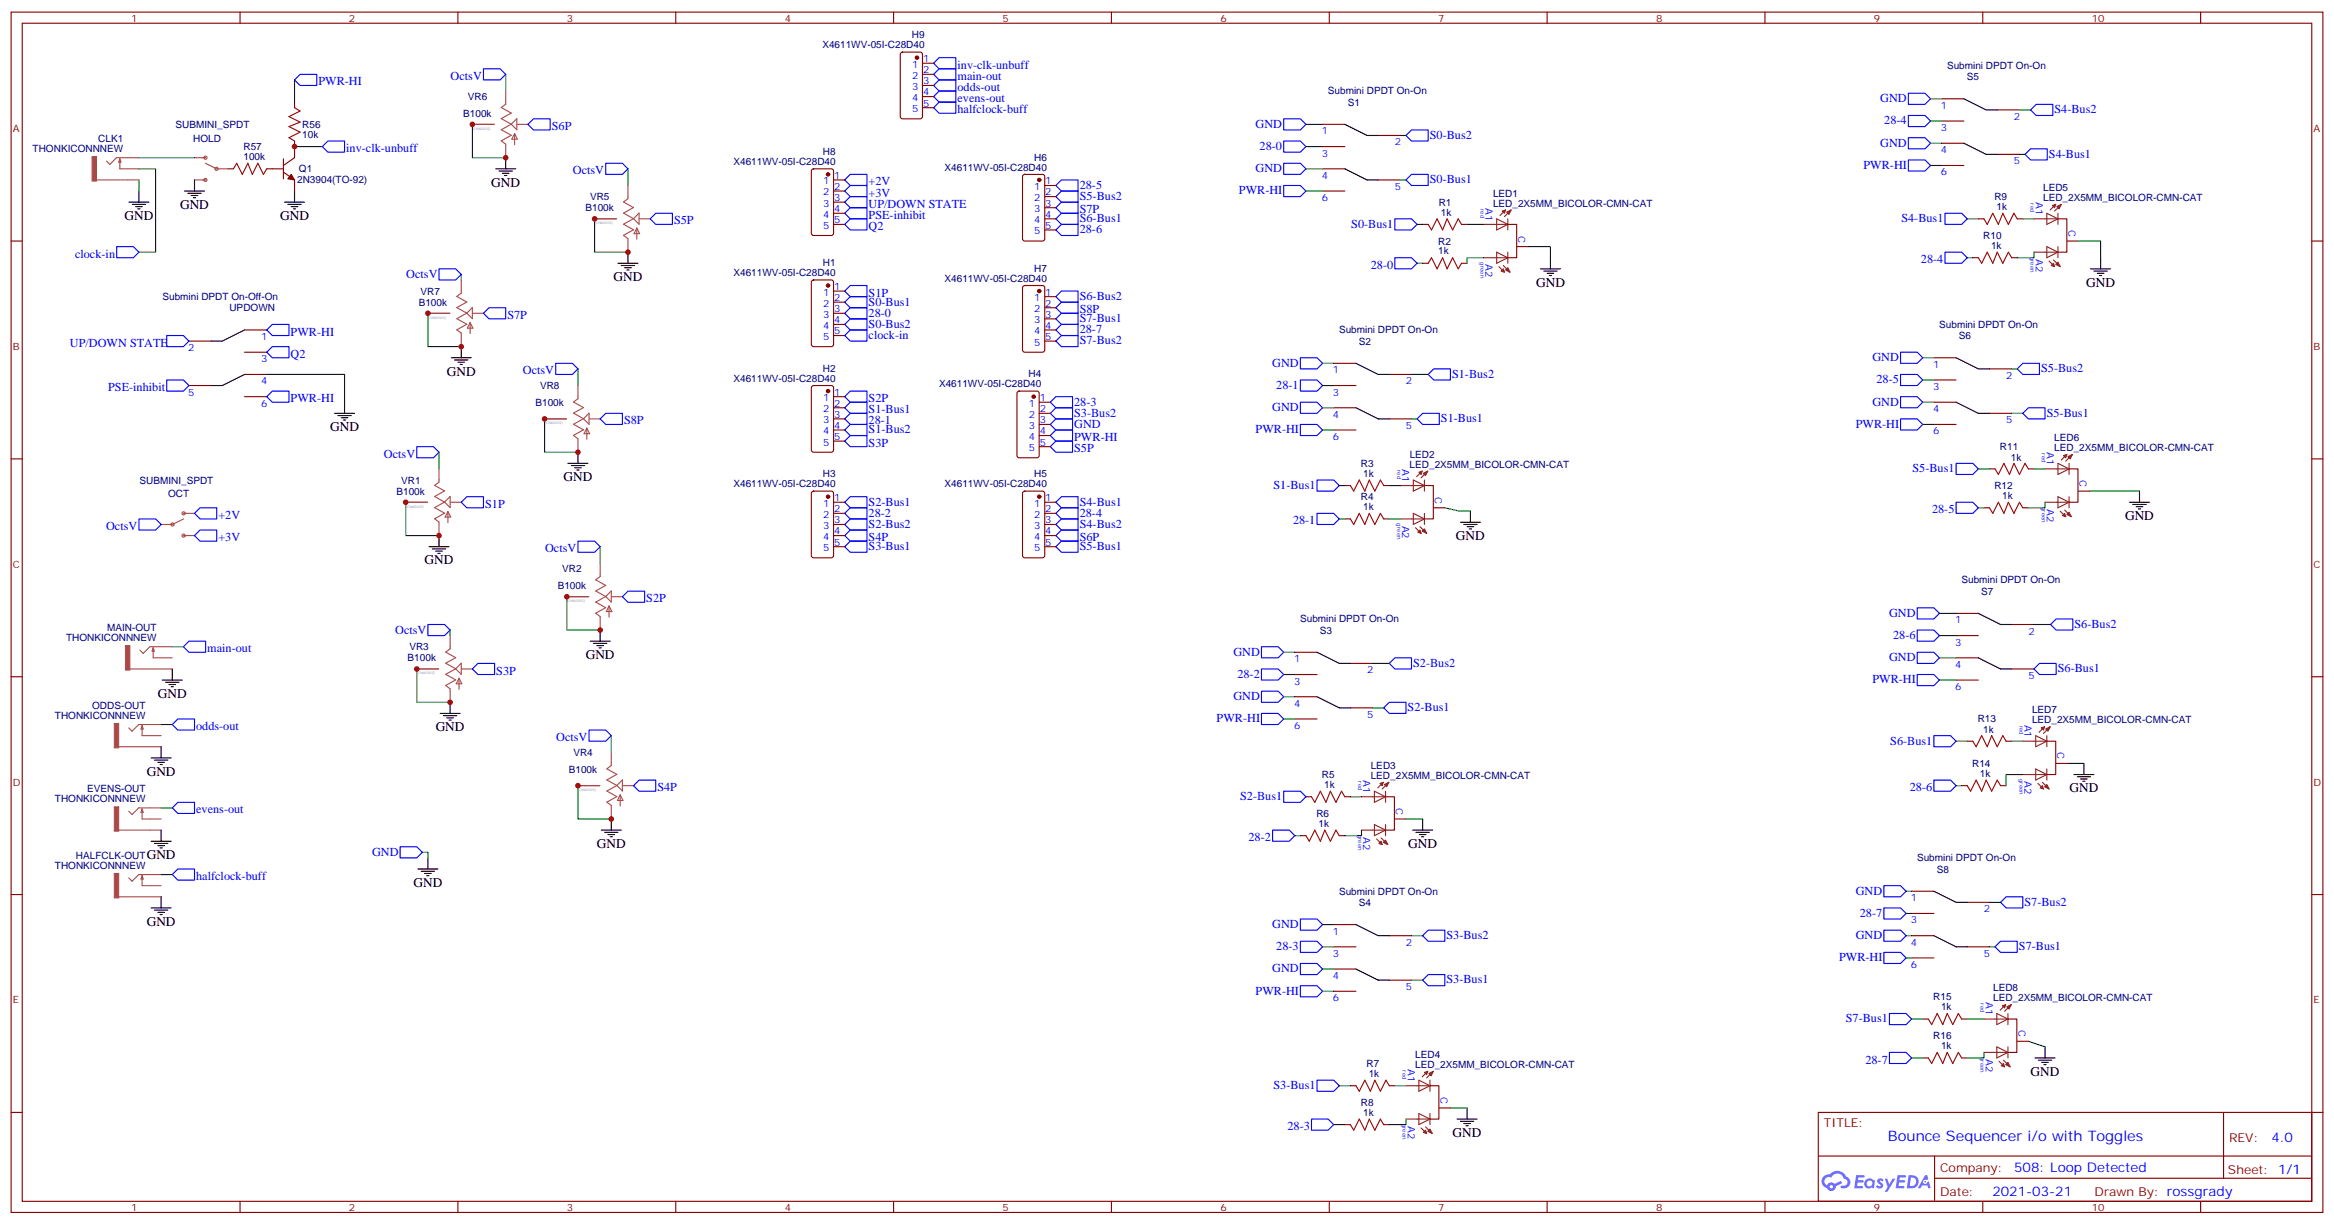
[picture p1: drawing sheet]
<svg xmlns="http://www.w3.org/2000/svg" width="741mm" height="389mm" viewBox="0 0 741 389" stroke-linecap="round" stroke-linejoin="round" font-family="sans-serif">
<defs><g id="words">
<text font-size="4.6" fill="#00f" x="599.2" y="362.1">Bounce Sequencer i/o with Toggles</text>
<g font-size="4.2">
<text x="155.9" y="59.2">GND</text>
<text x="39.5" y="69.8">GND</text>
<text x="57.1" y="66.3">GND</text>
<text x="88.9" y="69.8">GND</text>
<text x="194.7" y="89.2">GND</text>
<text x="487.6" y="91">GND</text>
<text x="662.2" y="91">GND</text>
<text x="141.8" y="119.2">GND</text>
<text x="104.8" y="136.8">GND</text>
<text x="178.9" y="152.7">GND</text>
<text x="674.5" y="165.1">GND</text>
<text x="462.1" y="171.4">GND</text>
<text x="134.8" y="179.2">GND</text>
<text x="185.9" y="209.2">GND</text>
<text x="50.1" y="221.5">GND</text>
<text x="138.3" y="232.1">GND</text>
<text x="46.6" y="246.2">GND</text>
<text x="656.9" y="251.5">GND</text>
<text x="189.4" y="269.1">GND</text>
<text x="447" y="269.1">GND</text>
<text x="46.6" y="272.7">GND</text>
<text x="131.2" y="281.5">GND</text>
<text x="46.6" y="293.8">GND</text>
<text x="644.5" y="341.5">GND</text>
<text x="461.1" y="360.9">GND</text>
</g>
<g font-size="4.2" fill="#00f">
<text x="720.9" y="362.4">4.0</text>
<text x="639.3" y="371.9">508: Loop Detected</text>
<text x="632.4" y="379.7">2021-03-21</text>
</g>
<g font-size="3.9" fill="#00f">
<text x="303.9" y="21.8">inv-clk-unbuff</text>
<text x="101.1" y="27.1">PWR-HI</text>
<text x="143" y="25.4">OctsV</text>
<text x="303.9" y="25.4">main-out</text>
<text x="303.9" y="28.9">odds-out</text>
<text x="303.9" y="32.4">evens-out</text>
<text x="303.9" y="35.9">halfclock-buff</text>
<text x="596.8" y="32.4">GND</text>
<text x="652.1" y="35.9">S4-Bus2</text>
<text x="175.2" y="41.2">S6P</text>
<text x="398.5" y="40.5">GND</text>
<text x="598.1" y="39.5">28-4</text>
<text x="399.8" y="47.6">28-0</text>
<text x="453.8" y="44.1">S0-Bus2</text>
<text x="596.8" y="46.5">GND</text>
<text x="109.9" y="48.3">inv-clk-unbuff</text>
<text x="591.5" y="53.6">PWR-HI</text>
<text x="650.3" y="50.1">S4-Bus1</text>
<text x="181.8" y="55.4">OctsV</text>
<text x="275.7" y="58.9">+2V</text>
<text x="342.7" y="59.9">28-5</text>
<text x="398.5" y="54.6">GND</text>
<text x="453.8" y="58.2">S0-Bus1</text>
<text x="275.7" y="65.9">UP/DOWN STATE</text>
<text x="275.7" y="62.4">+3V</text>
<text x="342.7" y="63.5">S5-Bus2</text>
<text x="393.2" y="61.7">PWR-HI</text>
<text x="214" y="71.2">S5P</text>
<text x="275.7" y="69.5">PSE-inhibit</text>
<text x="342.7" y="67.7">S7P</text>
<text x="342.7" y="70.5">S6-Bus1</text>
<text x="603.5" y="70.5">S4-Bus1</text>
<text x="275.7" y="73">Q2</text>
<text x="342.7" y="74">28-6</text>
<text x="428.9" y="72.3">S0-Bus1</text>
<text x="23.8" y="81.8">clock-in</text>
<text x="609.7" y="83.6">28-4</text>
<text x="129" y="88.4">OctsV</text>
<text x="435.1" y="85.3">28-0</text>
<text x="275.7" y="94.2">S1P</text>
<text x="342.7" y="95.2">S6-Bus2</text>
<text x="161" y="101.2">S7P</text>
<text x="275.7" y="100.5">28-0</text>
<text x="275.7" y="97">S0-Bus1</text>
<text x="342.7" y="99.4">S8P</text>
<text x="92.3" y="106.5">PWR-HI</text>
<text x="275.7" y="104">S0-Bus2</text>
<text x="275.7" y="107.6">clock-in</text>
<text x="342.7" y="102.3">S7-Bus1</text>
<text x="342.7" y="105.8">28-7</text>
<text x="22.2" y="110">UP/DOWN STATE</text>
<text x="92.3" y="113.6">Q2</text>
<text x="342.7" y="109.3">S7-Bus2</text>
<text x="166" y="118.9">OctsV</text>
<text x="403.8" y="116.4">GND</text>
<text x="460.9" y="119.9">S1-Bus2</text>
<text x="594.3" y="114.6">GND</text>
<text x="647.9" y="118.1">S5-Bus2</text>
<text x="34.3" y="124.1">PSE-inhibit</text>
<text x="405.1" y="123.4">28-1</text>
<text x="595.6" y="121.7">28-5</text>
<text x="92.3" y="127.7">PWR-HI</text>
<text x="275.7" y="127.7">S2P</text>
<text x="275.7" y="131.2">S1-Bus1</text>
<text x="341" y="128.7">28-3</text>
<text x="403.8" y="130.5">GND</text>
<text x="594.3" y="128.7">GND</text>
<text x="198.1" y="134.7">S8P</text>
<text x="275.7" y="134.7">28-1</text>
<text x="275.7" y="137.5">S1-Bus2</text>
<text x="341" y="132.3">S3-Bus2</text>
<text x="341" y="135.8">GND</text>
<text x="398.5" y="137.5">PWR-HI</text>
<text x="457.4" y="134">S1-Bus1</text>
<text x="589" y="135.8">PWR-HI</text>
<text x="649.6" y="132.3">S5-Bus1</text>
<text x="275.7" y="141.8">S3P</text>
<text x="341" y="143.5">S5P</text>
<text x="341" y="140">PWR-HI</text>
<text x="121.9" y="145.3">OctsV</text>
<text x="607" y="149.9">S5-Bus1</text>
<text x="404.2" y="155.2">S1-Bus1</text>
<text x="154" y="161.2">S1P</text>
<text x="275.7" y="160.5">S2-Bus1</text>
<text x="342.7" y="160.5">S4-Bus1</text>
<text x="69.3" y="164.7">+2V</text>
<text x="275.7" y="167.5">S2-Bus2</text>
<text x="275.7" y="164">28-2</text>
<text x="342.7" y="164">28-4</text>
<text x="342.7" y="167.5">S4-Bus2</text>
<text x="410.4" y="166.5">28-1</text>
<text x="613.3" y="162.9">28-5</text>
<text x="33.7" y="168.2">OctsV</text>
<text x="69.3" y="171.8">+3V</text>
<text x="275.7" y="171.8">S4P</text>
<text x="342.7" y="171.8">S6P</text>
<text x="173" y="175.3">OctsV</text>
<text x="275.7" y="174.6">S3-Bus1</text>
<text x="342.7" y="174.6">S5-Bus1</text>
<text x="205.1" y="191.2">S2P</text>
<text x="599.6" y="195.8">GND</text>
<text x="125.4" y="201.2">OctsV</text>
<text x="600.9" y="202.8">28-6</text>
<text x="658.5" y="199.3">S6-Bus2</text>
<text x="65.8" y="207">main-out</text>
<text x="391.5" y="208.1">GND</text>
<text x="599.6" y="209.9">GND</text>
<text x="157.5" y="214.1">S3P</text>
<text x="392.8" y="215.2">28-2</text>
<text x="448.6" y="211.6">S2-Bus2</text>
<text x="653.2" y="213.4">S6-Bus1</text>
<text x="594.3" y="216.9">PWR-HI</text>
<text x="391.5" y="222.2">GND</text>
<text x="446.8" y="225.7">S2-Bus1</text>
<text x="62.3" y="231.7">odds-out</text>
<text x="386.2" y="229.3">PWR-HI</text>
<text x="176.5" y="235.3">OctsV</text>
<text x="600" y="236.3">S6-Bus1</text>
<text x="208.7" y="251.1">S4P</text>
<text x="606.2" y="251.1">28-6</text>
<text x="393.6" y="254">S2-Bus1</text>
<text x="62.3" y="258.2">evens-out</text>
<text x="396.3" y="267">28-2</text>
<text x="118.1" y="271.6">GND</text>
<text x="62.3" y="279.4">halfclock-buff</text>
<text x="589" y="284">GND</text>
<text x="642.6" y="287.5">S7-Bus2</text>
<text x="590.3" y="291">28-7</text>
<text x="403.8" y="294.5">GND</text>
<text x="459.1" y="298.1">S3-Bus2</text>
<text x="589" y="298.1">GND</text>
<text x="405.1" y="301.6">28-3</text>
<text x="583.7" y="305.1">PWR-HI</text>
<text x="640.8" y="301.6">S7-Bus1</text>
<text x="403.8" y="308.6">GND</text>
<text x="398.5" y="315.7">PWR-HI</text>
<text x="459.1" y="312.2">S3-Bus1</text>
<text x="585.9" y="324.5">S7-Bus1</text>
<text x="592.1" y="337.6">28-7</text>
<text x="404.2" y="345.7">S3-Bus1</text>
<text x="408.6" y="358.7">28-3</text>
</g>
<g font-size="3.9" fill="#800">
<text x="578.9" y="357.7">TITLE:</text>
<text x="707.5" y="362.4">REV:</text>
<text x="615.8" y="371.9">Company:</text>
<text x="707.2" y="372.5">Sheet: 1/1</text>
<text x="615.8" y="379.6">Date:</text>
<text x="664.9" y="379.6">Drawn By: rossgrady</text>
</g>
<g font-size="3.2" fill="#800">
<text x="41.6" y="6.8">1</text>
<text x="110.8" y="6.8">2</text>
<text x="179.9" y="6.8">3</text>
<text x="249.1" y="6.8">4</text>
<text x="318.2" y="6.8">5</text>
<text x="387.3" y="6.8">6</text>
<text x="456.5" y="6.8">7</text>
<text x="525.6" y="6.8">8</text>
<text x="594.8" y="6.8">9</text>
<text x="663.9" y="6.8">10</text>
<text x="4.1" y="41.9">A</text>
<text x="734.3" y="41.9">A</text>
<text x="4.1" y="111.1">B</text>
<text x="734.3" y="111.1">B</text>
<text x="4.1" y="180.2">C</text>
<text x="734.3" y="180.2">C</text>
<text x="4.1" y="249.4">D</text>
<text x="734.3" y="249.4">D</text>
<text x="4.1" y="318.5">E</text>
<text x="734.3" y="318.5">E</text>
<text x="41.6" y="384.3">1</text>
<text x="110.8" y="384.3">2</text>
<text x="179.9" y="384.3">3</text>
<text x="249.1" y="384.3">4</text>
<text x="318.2" y="384.3">5</text>
<text x="387.3" y="384.3">6</text>
<text x="456.5" y="384.3">7</text>
<text x="525.6" y="384.3">8</text>
<text x="594.8" y="384.3">9</text>
<text x="663.9" y="384.3">10</text>
</g>
<g font-size="3.2" fill="#000080">
<text x="261" y="15.3">X4611WV-05I-C28D40</text>
<text x="289.4" y="12.1">H9</text>
<text x="618" y="21.9">Submini DPDT On-On</text>
<text x="421.5" y="30">Submini DPDT On-On</text>
<text x="624.3" y="25.5">S5</text>
<text x="148.5" y="31.7">VR6</text>
<text x="427.8" y="33.6">S1</text>
<text x="55.7" y="40.6">SUBMINI_SPDT</text>
<text x="96" y="40.7">R56</text>
<text x="147" y="37.1">B100k</text>
<text x="31.2" y="45.2">CLK1</text>
<text x="61.3" y="44.9">HOLD</text>
<text x="77.3" y="47.7">R57</text>
<text x="96" y="43.8">10k</text>
<text x="10.4" y="48.3">THONKICONNNEW</text>
<text x="77.3" y="50.8">100k</text>
<text x="232.8" y="52.4">X4611WV-05I-C28D40</text>
<text x="261.2" y="49.2">H8</text>
<text x="328.2" y="51">H6</text>
<text x="94.3" y="58.2">2N3904(TO-92)</text>
<text x="94.9" y="54.7">Q1</text>
<text x="299.8" y="54.1">X4611WV-05I-C28D40</text>
<text x="187.3" y="63.6">VR5</text>
<text x="456.7" y="65.3">R1</text>
<text x="473.9" y="65.6">LED_2X5MM_BICOLOR-CMN-CAT</text>
<text x="473.9" y="62.4">LED1</text>
<text x="633" y="63.5">R9</text>
<text x="648.5" y="63.8">LED_2X5MM_BICOLOR-CMN-CAT</text>
<text x="648.5" y="60.6">LED5</text>
<text x="185.8" y="67.1">B100k</text>
<text x="457.4" y="68.4">1k</text>
<text x="633.8" y="66.6">1k</text>
<text x="456.5" y="77.6">R2</text>
<text x="629.5" y="75.9">R10</text>
<text x="456.5" y="80.8">1k</text>
<text x="632" y="79">1k</text>
<text x="232.8" y="87.7">X4611WV-05I-C28D40</text>
<text x="261.2" y="84.5">H1</text>
<text x="299.8" y="89.4">X4611WV-05I-C28D40</text>
<text x="328.2" y="86.2">H7</text>
<text x="51.6" y="95.2">Submini DPDT On-Off-On</text>
<text x="133.5" y="93.5">VR7</text>
<text x="72.8" y="98.8">UPDOWN</text>
<text x="132.9" y="97.1">B100k</text>
<text x="425" y="105.8">Submini DPDT On-On</text>
<text x="615.5" y="104.1">Submini DPDT On-On</text>
<text x="621.8" y="107.7">S6</text>
<text x="431.3" y="109.4">S2</text>
<text x="261.2" y="118">H2</text>
<text x="326.5" y="119.7">H4</text>
<text x="171.4" y="123.6">VR8</text>
<text x="232.8" y="121.2">X4611WV-05I-C28D40</text>
<text x="298.1" y="122.9">X4611WV-05I-C28D40</text>
<text x="170" y="128.8">B100k</text>
<text x="634.8" y="142.9">R11</text>
<text x="652" y="143.2">LED_2X5MM_BICOLOR-CMN-CAT</text>
<text x="652.1" y="140">LED6</text>
<text x="432" y="148.2">R3</text>
<text x="447.4" y="148.5">LED_2X5MM_BICOLOR-CMN-CAT</text>
<text x="447.4" y="145.3">LED2</text>
<text x="638.3" y="146.5">1k</text>
<text x="44.3" y="153.5">SUBMINI_SPDT</text>
<text x="127.3" y="153.5">VR1</text>
<text x="232.8" y="154.7">X4611WV-05I-C28D40</text>
<text x="261.2" y="151.5">H3</text>
<text x="299.8" y="154.7">X4611WV-05I-C28D40</text>
<text x="328.2" y="151.5">H5</text>
<text x="432.7" y="151.3">1k</text>
<text x="633" y="155.2">R12</text>
<text x="53.3" y="157.8">OCT</text>
<text x="125.9" y="157">B100k</text>
<text x="432" y="158.8">R4</text>
<text x="432.7" y="161.9">1k</text>
<text x="635.5" y="158.4">1k</text>
<text x="178.5" y="181.6">VR2</text>
<text x="622.6" y="185.2">Submini DPDT On-On</text>
<text x="177" y="187">B100k</text>
<text x="628.8" y="188.8">S7</text>
<text x="412.7" y="197.5">Submini DPDT On-On</text>
<text x="21" y="203.5">THONKICONNNEW</text>
<text x="34" y="200.4">MAIN-OUT</text>
<text x="418.9" y="201.1">S3</text>
<text x="129.4" y="210">B100k</text>
<text x="129.9" y="206.4">VR3</text>
<text x="29.2" y="225.1">ODDS-OUT</text>
<text x="645" y="226.4">LED7</text>
<text x="17.4" y="228.2">THONKICONNNEW</text>
<text x="627.8" y="229.3">R13</text>
<text x="629.5" y="232.8">1k</text>
<text x="645" y="229.6">LED_2X5MM_BICOLOR-CMN-CAT</text>
<text x="182" y="240">VR4</text>
<text x="180.5" y="245.2">B100k</text>
<text x="435.1" y="244.1">LED3</text>
<text x="626" y="243.4">R14</text>
<text x="27.6" y="251.5">EVENS-OUT</text>
<text x="419.6" y="247">R5</text>
<text x="420.3" y="250.1">1k</text>
<text x="435.1" y="247.3">LED_2X5MM_BICOLOR-CMN-CAT</text>
<text x="628.5" y="246.6">1k</text>
<text x="17.4" y="254.7">THONKICONNNEW</text>
<text x="417.9" y="259.3">R6</text>
<text x="418.6" y="262.4">1k</text>
<text x="17.4" y="275.8">THONKICONNNEW</text>
<text x="24.1" y="272.7">HALFCLK-OUT</text>
<text x="608.5" y="273.4">Submini DPDT On-On</text>
<text x="614.7" y="277">S8</text>
<text x="425" y="284">Submini DPDT On-On</text>
<text x="431.3" y="287.6">S4</text>
<text x="613.6" y="317.5">R15</text>
<text x="632.6" y="317.8">LED_2X5MM_BICOLOR-CMN-CAT</text>
<text x="632.7" y="314.6">LED8</text>
<text x="616.1" y="320.6">1k</text>
<text x="613.6" y="329.9">R16</text>
<text x="449.2" y="335.8">LED4</text>
<text x="616.1" y="333">1k</text>
<text x="433.7" y="338.7">R7</text>
<text x="434.4" y="341.8">1k</text>
<text x="449.2" y="339">LED_2X5MM_BICOLOR-CMN-CAT</text>
<text x="432" y="351">R8</text>
<text x="432.7" y="354.2">1k</text>
</g>
<g font-size="3.2" fill="#00f">
<text x="289.5" y="21.5">1</text>
<text x="293" y="19.7">1</text>
<text x="293" y="23.2">2</text>
<text x="289.5" y="25">2</text>
<text x="289.5" y="28.5">3</text>
<text x="293" y="26.8">3</text>
<text x="289.5" y="32.1">4</text>
<text x="289.5" y="35.6">5</text>
<text x="293" y="30.3">4</text>
<text x="293" y="33.8">5</text>
<text x="616.1" y="34.5">1</text>
<text x="616.1" y="41.6">3</text>
<text x="639.2" y="38.1">2</text>
<text x="419.6" y="42.7">1</text>
<text x="442.7" y="46.2">2</text>
<text x="419.6" y="49.7">3</text>
<text x="616.1" y="48.6">4</text>
<text x="639.2" y="52.2">5</text>
<text x="261.3" y="58.5">1</text>
<text x="264.8" y="56.8">1</text>
<text x="331.8" y="58.5">1</text>
<text x="419.6" y="56.8">4</text>
<text x="616.1" y="55.7">6</text>
<text x="261.3" y="62.1">2</text>
<text x="261.3" y="65.6">3</text>
<text x="264.8" y="60.3">2</text>
<text x="264.8" y="63.8">3</text>
<text x="328.3" y="60.3">1</text>
<text x="328.3" y="63.8">2</text>
<text x="331.8" y="62.1">2</text>
<text x="331.8" y="65.6">3</text>
<text x="419.6" y="63.8">6</text>
<text x="442.7" y="60.3">5</text>
<text x="471.5" y="65.9" transform="rotate(90 471.5 65.9)">A1</text>
<text x="646.2" y="64.2" transform="rotate(90 646.2 64.2)">A1</text>
<text x="261.3" y="69.1">4</text>
<text x="264.8" y="67.3">4</text>
<text x="264.8" y="70.9">5</text>
<text x="328.3" y="67.3">3</text>
<text x="328.3" y="70.9">4</text>
<text x="331.8" y="69.1">4</text>
<text x="261.3" y="72.6">5</text>
<text x="328.3" y="74.4">5</text>
<text x="331.8" y="72.6">5</text>
<text x="481.9" y="74.8" transform="rotate(90 481.9 74.8)">C</text>
<text x="656.5" y="73" transform="rotate(90 656.5 73)">C</text>
<text x="471.5" y="83.9" transform="rotate(90 471.5 83.9)">A2</text>
<text x="646.2" y="82.2" transform="rotate(90 646.2 82.2)">A2</text>
<text x="261.3" y="93.8">1</text>
<text x="264.8" y="92">1</text>
<text x="264.8" y="95.6">2</text>
<text x="328.3" y="95.6">1</text>
<text x="331.8" y="93.8">1</text>
<text x="261.3" y="97.3">2</text>
<text x="261.3" y="100.9">3</text>
<text x="264.8" y="99.1">3</text>
<text x="328.3" y="99.1">2</text>
<text x="331.8" y="97.3">2</text>
<text x="331.8" y="100.9">3</text>
<text x="82.9" y="107.9">1</text>
<text x="261.3" y="104.4">4</text>
<text x="261.3" y="107.9">5</text>
<text x="264.8" y="102.6">4</text>
<text x="264.8" y="106.2">5</text>
<text x="328.3" y="102.6">3</text>
<text x="328.3" y="106.2">4</text>
<text x="331.8" y="104.4">4</text>
<text x="331.8" y="107.9">5</text>
<text x="59.7" y="111.4">2</text>
<text x="328.3" y="109.7">5</text>
<text x="82.9" y="115">3</text>
<text x="423.1" y="118.5">1</text>
<text x="613.6" y="116.7">1</text>
<text x="59.7" y="125.6">5</text>
<text x="82.9" y="122">4</text>
<text x="264.8" y="125.6">1</text>
<text x="423.1" y="125.6">3</text>
<text x="446.3" y="122">2</text>
<text x="613.6" y="123.8">3</text>
<text x="636.8" y="120.3">2</text>
<text x="82.9" y="129.1">6</text>
<text x="261.3" y="127.3">1</text>
<text x="261.3" y="130.8">2</text>
<text x="264.8" y="129.1">2</text>
<text x="326.5" y="129.1">1</text>
<text x="330" y="127.3">1</text>
<text x="330" y="130.8">2</text>
<text x="613.6" y="130.8">4</text>
<text x="261.3" y="134.4">3</text>
<text x="261.3" y="137.9">4</text>
<text x="264.8" y="132.6">3</text>
<text x="264.8" y="136.1">4</text>
<text x="326.5" y="132.6">2</text>
<text x="326.5" y="136.1">3</text>
<text x="330" y="134.4">3</text>
<text x="330" y="137.9">4</text>
<text x="423.1" y="132.6">4</text>
<text x="446.3" y="136.1">5</text>
<text x="613.6" y="137.9">6</text>
<text x="636.8" y="134.4">5</text>
<text x="261.3" y="141.4">5</text>
<text x="264.8" y="139.7">5</text>
<text x="326.5" y="139.7">4</text>
<text x="326.5" y="143.2">5</text>
<text x="330" y="141.4">5</text>
<text x="423.1" y="139.7">6</text>
<text x="649.7" y="143.5" transform="rotate(90 649.7 143.5)">A1</text>
<text x="445.1" y="148.8" transform="rotate(90 445.1 148.8)">A1</text>
<text x="660" y="152.4" transform="rotate(90 660 152.4)">C</text>
<text x="261.3" y="160.8">1</text>
<text x="264.8" y="159.1">1</text>
<text x="328.3" y="160.8">1</text>
<text x="331.8" y="159.1">1</text>
<text x="455.4" y="157.7" transform="rotate(90 455.4 157.7)">C</text>
<text x="649.7" y="161.5" transform="rotate(90 649.7 161.5)">A2</text>
<text x="261.3" y="164.4">2</text>
<text x="261.3" y="167.9">3</text>
<text x="264.8" y="162.6">2</text>
<text x="264.8" y="166.1">3</text>
<text x="328.3" y="164.4">2</text>
<text x="328.3" y="167.9">3</text>
<text x="331.8" y="162.6">2</text>
<text x="331.8" y="166.1">3</text>
<text x="445.1" y="166.8" transform="rotate(90 445.1 166.8)">A2</text>
<text x="261.3" y="171.4">4</text>
<text x="264.8" y="169.7">4</text>
<text x="264.8" y="173.2">5</text>
<text x="328.3" y="171.4">4</text>
<text x="331.8" y="169.7">4</text>
<text x="331.8" y="173.2">5</text>
<text x="261.3" y="174.9">5</text>
<text x="328.3" y="174.9">5</text>
<text x="620.6" y="197.9">1</text>
<text x="643.8" y="201.4">2</text>
<text x="620.6" y="204.9">3</text>
<text x="410.7" y="210.2">1</text>
<text x="433.9" y="213.7">2</text>
<text x="620.6" y="212">4</text>
<text x="643.8" y="215.5">5</text>
<text x="410.7" y="217.3">3</text>
<text x="620.6" y="219">6</text>
<text x="410.7" y="224.3">4</text>
<text x="433.9" y="227.9">5</text>
<text x="410.7" y="231.4">6</text>
<text x="642.6" y="230" transform="rotate(90 642.6 230)">A1</text>
<text x="653" y="238.8" transform="rotate(90 653 238.8)">C</text>
<text x="432.7" y="247.6" transform="rotate(90 432.7 247.6)">A1</text>
<text x="642.6" y="248" transform="rotate(90 642.6 248)">A2</text>
<text x="443.1" y="256.4" transform="rotate(90 443.1 256.4)">C</text>
<text x="432.7" y="265.6" transform="rotate(90 432.7 265.6)">A2</text>
<text x="606.5" y="286.1">1</text>
<text x="606.5" y="293.1">3</text>
<text x="629.7" y="289.6">2</text>
<text x="423.1" y="296.7">1</text>
<text x="423.1" y="303.7">3</text>
<text x="446.3" y="300.2">2</text>
<text x="606.5" y="300.2">4</text>
<text x="629.7" y="303.7">5</text>
<text x="423.1" y="310.8">4</text>
<text x="606.5" y="307.2">6</text>
<text x="423.1" y="317.8">6</text>
<text x="446.3" y="314.3">5</text>
<text x="630.3" y="318.2" transform="rotate(90 630.3 318.2)">A1</text>
<text x="640.6" y="327" transform="rotate(90 640.6 327)">C</text>
<text x="446.8" y="339.3" transform="rotate(90 446.8 339.3)">A1</text>
<text x="630.3" y="336.2" transform="rotate(90 630.3 336.2)">A2</text>
<text x="457.2" y="348.2" transform="rotate(90 457.2 348.2)">C</text>
<text x="446.8" y="357.3" transform="rotate(90 446.8 357.3)">A2</text>
</g>
<g font-size="1.8" fill="#00f">
<text x="644.5" y="64.5" transform="rotate(90 644.5 64.5)">red</text>
<text x="469.9" y="66.3" transform="rotate(90 469.9 66.3)">red</text>
<text x="469.9" y="83.2" transform="rotate(90 469.9 83.2)">green</text>
<text x="644.5" y="81.5" transform="rotate(90 644.5 81.5)">green</text>
<text x="648.1" y="143.9" transform="rotate(90 648.1 143.9)">red</text>
<text x="443.4" y="149.2" transform="rotate(90 443.4 149.2)">red</text>
<text x="648.1" y="160.8" transform="rotate(90 648.1 160.8)">green</text>
<text x="443.4" y="166.1" transform="rotate(90 443.4 166.1)">green</text>
<text x="641" y="230.3" transform="rotate(90 641 230.3)">red</text>
<text x="431.1" y="248" transform="rotate(90 431.1 248)">red</text>
<text x="641" y="247.3" transform="rotate(90 641 247.3)">green</text>
<text x="431.1" y="264.9" transform="rotate(90 431.1 264.9)">green</text>
<text x="628.6" y="318.5" transform="rotate(90 628.6 318.5)">red</text>
<text x="628.6" y="335.5" transform="rotate(90 628.6 335.5)">green</text>
<text x="445.2" y="339.7" transform="rotate(90 445.2 339.7)">red</text>
<text x="445.2" y="356.6" transform="rotate(90 445.2 356.6)">green</text>
</g>
<g font-size="1.1" fill="#838383">
<text x="149.9" y="41.2">(CHASSIS)</text>
<text x="188.7" y="71.2">(CHASSIS)</text>
<text x="135.8" y="101.2">(CHASSIS)</text>
<text x="172.9" y="134.7">(CHASSIS)</text>
<text x="128.8" y="161.1">(CHASSIS)</text>
<text x="179.9" y="191.1">(CHASSIS)</text>
<text x="132.3" y="214">(CHASSIS)</text>
<text x="183.4" y="251.1">(CHASSIS)</text>
</g>
</g></defs>
<g fill="none" stroke="#870000" stroke-width=".35">
<path d="M3.5 3.8h733.8v381h-733.8zM7.1 7.4h726.7v373.9h-726.7zM76.2 3.8v3.6M145.3 3.8v3.6M214.5 3.8v3.6M283.6 3.8v3.6M352.8 3.8v3.6M421.9 3.8v3.6M491.1 3.8v3.6M560.2 3.8v3.6M629.4 3.8v3.6M698.5 3.8v3.6"/>
<path d="M3.5 76.5h3.6M733.8 76.5h3.5M3.5 145.7h3.6M733.8 145.7h3.5M3.5 214.8h3.6M733.8 214.8h3.5M3.5 284h3.6M733.8 284h3.5M3.5 353.1h3.6M577.1 353.1h156.7v28.2h-156.7zM705.8 353.1v20.9M733.8 353.1h3.5"/>
<path d="M577.2 366.9h156.4M614.1 374h119.5M614.1 366.9v14.2M76.2 381.3v3.5M145.3 381.3v3.5M214.5 381.3v3.5M283.6 381.3v3.5M352.8 381.3v3.5M421.9 381.3v3.5M491.1 381.3v3.5M560.2 381.3v3.5M629.4 381.3v3.5"/>
<path d="M698.5 381.3v3.5"/>
</g>
<g fill="#5487ff">
<path d="M596.1 374.3a1.22 1.22 0 0 1 1.7 .2l-.3 .6a.47 .47 0 0 0-.4-.4 .47 .47 0 0 0-.5 .2l.2 .2a1.14 1.14 0 0 1 .7 1.8 1.14 1.14 0 0 1-1.9 0l-.2-.2 .5-.6 .7 .5a.29 .29 0 0 0 .4-.3 .29 .29 0 0 0-.3-.3 1.04 1.04 0 0 1-.6-1.7z"/>
<path d="M589.1 373h2.4l.3 .2-.1 .5-1.8 .1-.2 .8h1.6l.3 .4-.4 .4h-1.6l-.1 1.1h1.7l.2 .3-.2 .3-2.7 .1z"/>
<path d="M602.3 373l2.7 .2-.2 .5-1.8 .1-.1 .8h1.5l.3 .4-.4 .4h-1.5l-.2 1.1h1.7l.2 .3-.2 .3-2.6 .1z"/>
<path d="M611 373h.7l.4 1.3-.6 .3a.69 .69 0 0 0-1.1 .3 .69 .69 0 0 0 .5 .9 .69 .69 0 0 0 .9-.6l.4-.2 .6 2.2h-.8l-.2-.9h-1.7l-.5 .9h-.9z"/>
<path d="M598.3 374.1h.7l.7 1.8 1.1-1.8h.8l-2.5 4.2h-.9l1-1.5z"/>
<path d="M605.8 373l-.6 4.2h1.4a2.11 2.11 0 0 0 2.4-2.1 2.11 2.11 0 0 0-2.5-2.1zM606.5 373.8a1.43 1.43 0 0 1 1.7 1.6 1.43 1.43 0 0 1-2 1.1z"/>
<path d="M592.1 374.6a1.54 1.54 0 0 0 0 2.2 1.54 1.54 0 0 0 2.1 .1l.6 .3 .3-2.3-.6-.3a1.49 1.49 0 0 0-2.4 0zM592.4 375.6a.95 .95 0 0 1 1.9 0 .95 .95 0 0 1-1.9 0z"/>
<path d="M578.9 373.4a2.18 2.18 0 0 0 1 3.7 1.44 1.44 0 0 0 1.7 .9 1.44 1.44 0 0 0 1.1-1.4l2-1.1-.4-.7-1.9 1a1.47 1.47 0 0 0-2.5 .4 1.39 1.39 0 0 1-.6-1.9 1.39 1.39 0 0 1 2-.5 2.12 2.12 0 0 1 2.1-1.3 2.12 2.12 0 0 1 1.9 1.7 1.14 1.14 0 0 1 1.1 1.4 1.14 1.14 0 0 1-1.6 .7 .43 .43 0 0 0-.6 .4 .43 .43 0 0 0 .4 .5 1.98 1.98 0 0 0 2.6-1.2 1.98 1.98 0 0 0-1.3-2.6 3.1 3.1 0 0 0-5.2-.6l-.9 .1zM580.7 376.7a.55 .55 0 0 1 1.1 0 .55 .55 0 0 1-1.1 0z"/>
<circle cx="611.1" cy="375.1" r=".26"/>
</g>
<g fill="none" stroke="#870000" stroke-width=".35">
<path d="M286 16.8l.5-.3h5.6l.7 .5v20l-.5 .7h-5.8l-.7-.5v-19.9zM93.5 32.4v1.8M292.8 20.1h3.5M292.8 23.6h3.5M292.8 27.1h3.5M292.8 30.7h3.5M292.8 34.2h3.5M419.8 39.5h7.1M616.3 31.4h7.1M616.3 38.4h7.1M633.9 34.9h7.1M72.3 53.6h1.8"/>
<path d="M84.7 53.6h5.3M90 54.6l3.5 2.5v3.5M90 50.4v6.4M93.5 44.8v5.3l-3.5 2.4M257.8 53.8l.4-.2h5.7l.6 .4 .1 20-.5 .7-5.9 .1-.6-.5-.1-20zM264.6 57.1h3.5M324.8 55.6l.5-.2h5.6l.7 .4v20l-.5 .7h-5.8l-.7-.4v-20zM331.6 58.9h3.5M419.8 53.6h7.1M419.8 46.5h7.1M437.4 57.1h7.1M437.4 43h7.1"/>
<path d="M616.3 45.5h7.1M616.3 52.5h7.1M633.9 49h7.1M264.6 71.2h3.5M264.6 60.6h3.5M264.6 64.2h3.5M264.6 67.7h3.5M331.6 69.5h3.5M331.6 62.4h3.5M331.6 65.9h3.5M331.6 73h3.5M419.8 60.6h7.1"/>
<path d="M451.6 71.2h1.7M463.9 71.2h1.8M478.6 71.2h2.8v10.6h-2.8M481.5 78.3h3.6M627.9 69.5h1.8M640.3 69.5h1.8M653.2 69.5h2.8v10.5h-2.8M656.2 76.5h3.5M257.8 89.1l.4-.2h5.7l.6 .4 .1 20-.5 .7h-5.9l-.6-.4-.1-20zM264.6 92.4h3.5M264.6 95.9h3.5M264.6 99.4h3.5"/>
<path d="M324.8 90.8l.5-.2h5.6l.7 .5v20l-.5 .6-5.8 .1-.7-.5v-20zM331.6 94.2h3.5M331.6 97.7h3.5M451.6 83.6h1.7M463.9 83.6h1.8M626.2 81.8h1.7M638.5 81.8h1.8M60 108.3h7M77.6 104.7h7.1M77.6 111.8h7.1M77.6 118.9h7.1M264.6 103h3.5"/>
<path d="M264.6 106.5h3.5M331.6 108.3h3.5M331.6 104.7h3.5M331.6 101.2h3.5M423.3 115.3h7.1M441 118.9h7M613.8 113.6h7.1M631.5 117.1h7M60 122.4h7M77.6 125.9h7.1M257.8 122.6l.4-.2h5.7l.6 .4 .1 20-.5 .7h-5.9l-.6-.4-.1-20zM264.6 125.9h3.5"/>
<path d="M264.6 129.4h3.5M264.6 133h3.5M264.6 136.5h3.5M323 124.3l.5-.2h5.6l.7 .5v20l-.4 .7h-5.9l-.7-.5v-20zM329.8 127.7h3.6M329.8 131.2h3.6M329.8 134.7h3.6M329.8 138.3h3.6M423.3 122.4h7.1M423.3 129.4h7.1M423.3 136.5h7.1M441 133h7"/>
<path d="M613.8 127.7h7.1M613.8 134.7h7.1M613.8 120.6h7.1M631.5 131.2h7M257.8 156.1l.4-.2h5.7l.6 .4 .1 20.1-.5 .6-5.9 .1-.6-.5-.1-20zM264.6 159.4h3.5M264.6 140h3.5M324.8 156.1l.5-.2h5.6l.7 .4v20.1l-.5 .6-5.8 .1-.7-.5v-20zM329.8 141.8h3.6M331.6 159.4h3.5M426.9 154.1h1.7M439.2 154.1h1.8"/>
<path d="M452.1 154.1h2.8v10.6h-2.8M631.5 148.8h1.7M643.8 148.8h1.8M656.7 148.8h2.9v10.6h-2.9M659.7 155.9h3.5M264.6 162.9h3.5M264.6 166.5h3.5M264.6 170h3.5M264.6 173.5h3.5M331.6 162.9h3.5M331.6 166.5h3.5M331.6 170h3.5"/>
<path d="M331.6 173.5h3.5M426.9 164.7h1.7M439.2 164.7h1.8M455.1 161.2h3.5M629.7 161.2h1.8M642.1 161.2h1.7M620.9 194.7h7M638.5 198.2h7.1M411 207h7M411 214.1h7M428.6 210.6h7.1M620.9 201.8h7"/>
<path d="M620.9 208.8h7M620.9 215.9h7M638.5 212.3h7.1M411 221.2h7M411 228.2h7M428.6 224.7h7.1M624.4 235.3h1.8M636.8 235.3h1.7M649.7 235.3h2.8v10.6h-2.8M414.5 252.9h1.8M426.9 252.9h1.7M439.8 252.9h2.8v10.6h-2.8"/>
<path d="M442.7 260h3.6M622.7 249.4h1.7M635 249.4h1.8M652.6 242.3h3.6M412.7 265.3h1.8M425.1 265.3h1.8M423.3 293.5h7.1M441 297h7M606.8 297h7M606.8 282.9h7M606.8 289.9h7M624.4 286.4h7.1"/>
<path d="M423.3 300.5h7.1M423.3 307.6h7.1M423.3 314.6h7.1M441 311.1h7M606.8 304.1h7M624.4 300.5h7.1M610.3 335.8h1.8M610.3 323.5h1.8M622.7 335.8h1.7M622.7 323.5h1.7M637.3 323.5h2.9v10.5h-2.9M640.3 330.5h3.5"/>
<path d="M426.9 357h1.7M428.6 344.6h1.8M439.2 357h1.8M441 344.6h1.7M453.9 344.6h2.8v10.6h-2.8M456.8 351.7h3.6"/>
</g>
<g fill="none" stroke="#000" stroke-width=".35">
<path d="M426.9 39.5l7 3.5h3.5M623.4 31.4l7 3.5h3.5M61.7 57.1v3.5M157.3 53.6h6.4M158.4 54.3h4.2M159.5 55h2.1M160.2 55.7h.7M160.5 50.1v3.5M426.9 53.6l7 3.5h3.5M623.4 45.5l7 3.5h3.5M40.9 64.2h6.4M42 64.9h4.2"/>
<path d="M43 65.6h2.2M43.7 66.3h.7M44.1 60.6v3.6M58.6 60.6h6.3M59.6 61.3h4.3M60.7 62.1h2.1M61.4 62.8h.7M90.3 64.2h6.4M91.4 64.9h4.2M92.4 65.6h2.1M93.1 66.3h.7M93.5 60.6v3.6"/>
<path d="M196.1 83.6h6.4M197.2 84.3h4.2M198.3 85h2.1M199 85.7h.7M199.3 80v3.6M488.9 85.3h6.4M490 86h4.2M491.1 86.7h2.1M491.8 87.5h.7M492.1 81.8v3.5M663.6 85.3h6.3M664.6 86h4.3"/>
<path d="M665.7 86.7h2.1M666.4 87.5h.7M666.7 81.8v3.5M77.6 104.7l-7 3.6h-3.6M77.6 118.9l-7 3.5h-3.6M143.2 113.6h6.4M144.3 114.3h4.2M145.3 115h2.2M146 115.7h.8M146.4 110v3.6M430.4 115.3l7 3.6h3.6M620.9 113.6l7 3.5h3.6"/>
<path d="M106.2 131.2h6.3M107.2 131.9h4.3M108.3 132.6h2.1M109 133.3h.7M109.4 127.7v3.5M430.4 129.4l7 3.6h3.6M620.9 127.7l7 3.5h3.6M180.3 147.1h6.3M181.3 147.8h4.3M182.4 148.5h2.1M183.1 149.2h.7M183.4 143.5v3.6"/>
<path d="M675.9 159.4h6.4M679.1 155.9v3.5M136.2 173.5h6.3M137.2 174.2h4.3M138.3 174.9h2.1M139 175.6h.7M139.3 170v3.5M463.5 165.8h6.4M464.6 166.5h4.2M465.7 167.2h2.1M466.4 167.9h.7M466.7 162.2v3.6"/>
<path d="M677 160.1h4.2M678 160.8h2.2M678.7 161.5h.7M190.5 200v3.5M627.9 194.7l7.1 3.5h3.5M51.5 215.9h6.4M52.6 216.6h4.2M53.6 217.3h2.1M54.3 218h.7M54.7 212.3v3.6M187.3 203.5h6.4M188.4 204.2h4.2"/>
<path d="M189.4 204.9h2.2M190.1 205.6h.8M418 207l7.1 3.6h3.5M627.9 208.8l7.1 3.5h3.5M51.2 237v3.6M139.7 226.4h6.3M140.8 227.2h4.2M141.8 227.9h2.1M142.5 228.6h.7M142.9 222.9v3.5M418 221.2l7.1 3.5h3.5M48 240.6h6.3"/>
<path d="M49 241.3h4.3M50.1 242h2.1M50.8 242.7h.7M194 260v3.5M451.6 260v3.5M658.3 245.9h6.3M659.3 246.6h4.3M660.4 247.3h2.1M661.1 248h.7M661.5 242.3v3.6M48 267h6.3M49 267.7h4.3"/>
<path d="M50.1 268.4h2.1M50.8 269.1h.7M51.2 263.5v3.5M132.6 275.8h6.4M133.7 276.5h4.2M134.8 277.2h2.1M135.5 278h.7M135.8 272.3v3.5M190.9 263.5h6.3M191.9 264.2h4.2M193 264.9h2.1M193.7 265.6h.7"/>
<path d="M448.4 263.5h6.3M449.4 264.2h4.3M450.5 264.9h2.1M451.2 265.6h.7M48 288.2h6.3M49 288.9h4.3M50.1 289.6h2.1M50.8 290.3h.7M51.2 284.7v3.5M430.4 293.5l7 3.5h3.6M613.8 282.9l7.1 3.5h3.5M613.8 297l7.1 3.5h3.5"/>
<path d="M430.4 307.6l7 3.5h3.6M645.9 335.8h6.4M647 336.5h4.2M648.1 337.2h2.1M648.8 337.9h.7M649.1 332.3v3.5M462.5 355.2h6.3M463.5 355.9h4.3M464.6 356.6h2.1M465.3 357.3h.7M465.7 351.7v3.5"/>
</g>
<g fill="none" stroke="#00f" stroke-width=".35">
<path d="M298.1 18.3h5.3v3.5h-5.3l-1.8-1.7zM95.2 23.6h5.3v3.5h-5.3l-1.7-1.7zM153.5 21.8h5.2l1.8 1.8-1.8 1.8h-5.2zM167.6 39.5l1.7-1.8h5.3v3.5h-5.3zM298.1 21.8h5.3v3.6h-5.3l-1.8-1.8zM298.1 25.4h5.3v3.5h-5.3l-1.8-1.8zM298.1 28.9h5.3v3.5h-5.3l-1.8-1.7zM298.1 32.4h5.3v3.5h-5.3l-1.8-1.7zM407.5 37.7h5.2l1.8 1.8-1.8 1.7h-5.2zM605.7 36.7h5.3l1.8 1.7-1.8 1.8h-5.3zM605.7 29.6h5.3l1.8 1.8-1.8 1.7h-5.3zM644.5 34.9l1.8-1.8h5.3v3.6h-5.3z"/>
<path d="M102.3 46.5l1.8-1.7h5.3v3.5h-5.3zM192.3 51.8h5.3l1.7 1.8-1.7 1.8h-5.3zM269.9 55.4h5.3v3.5h-5.3l-1.8-1.8zM269.9 58.9h5.3v3.5h-5.3l-1.8-1.8zM335.1 58.9l1.8-1.8h5.3v3.5h-5.3zM407.5 58.9h5.2l1.8 1.7-1.8 1.8h-5.2zM407.5 51.8h5.2l1.8 1.8-1.8 1.8h-5.2zM407.5 44.8h5.2l1.8 1.7-1.8 1.8h-5.2zM446.3 43l1.7-1.8h5.3v3.6h-5.3zM448 55.4h5.3v3.5h-5.3l-1.7-1.8zM605.7 50.8h5.3l1.8 1.7-1.8 1.8h-5.3zM605.7 43.7h5.3l1.8 1.8-1.8 1.7h-5.3z"/>
<path d="M642.8 49l1.7-1.8h5.3v3.6h-5.3zM37 78.3h5.3l1.8 1.7-1.8 1.8h-5.3zM208.1 67.7h5.3v3.5h-5.3l-1.7-1.7zM268.1 71.2l1.8-1.7h5.3v3.5h-5.3zM269.9 62.4h5.3v3.5h-5.3l-1.8-1.7zM269.9 65.9h5.3v3.6h-5.3l-1.8-1.8zM335.1 65.9l1.8-1.7h5.3v3.5h-5.3zM335.1 62.4l1.8-1.8h5.3v3.6h-5.3zM335.1 73l1.8-1.8h5.3v3.6h-5.3zM335.1 69.5l1.8-1.8h5.3v3.5h-5.3zM442.7 69.5h5.3l1.8 1.7-1.8 1.8h-5.3zM617.4 67.7h5.3l1.7 1.8-1.7 1.7h-5.3z"/>
<path d="M139.3 85.3h5.3l1.8 1.8-1.8 1.8h-5.3zM155.2 97.7h5.3v3.5h-5.3l-1.7-1.8zM268.1 99.4l1.8-1.7h5.3v3.5h-5.3zM268.1 95.9l1.8-1.7h5.3v3.5h-5.3zM269.9 90.6h5.3v3.6h-5.3l-1.8-1.8zM335.1 97.7l1.8-1.8h5.3v3.5h-5.3zM335.1 94.2l1.8-1.8h5.3v3.5h-5.3zM442.7 81.8h5.3l1.8 1.8-1.8 1.7h-5.3zM617.4 80h5.3l1.7 1.8-1.7 1.8h-5.3zM52.9 106.5h5.3l1.8 1.8-1.8 1.7h-5.3zM86.4 103h5.3v3.5h-5.3l-1.7-1.8zM86.4 110h5.3v3.6h-5.3l-1.7-1.8z"/>
<path d="M176.4 115.3h5.3l1.7 1.8-1.7 1.8h-5.3zM268.1 103l1.8-1.8h5.3v3.5h-5.3zM268.1 106.5l1.8-1.8h5.3v3.6h-5.3zM335.1 108.3l1.8-1.8h5.3v3.5h-5.3zM335.1 101.2l1.8-1.8h5.3v3.6h-5.3zM335.1 104.7l1.8-1.7h5.3v3.5h-5.3zM412.7 113.6h5.3l1.8 1.7-1.8 1.8h-5.3zM453.3 118.9l1.8-1.8h5.3v3.5h-5.3zM603.2 118.9h5.3l1.8 1.7-1.8 1.8h-5.3zM603.2 111.8h5.3l1.8 1.8-1.8 1.7h-5.3zM640.3 117.1l1.8-1.8h5.2v3.6h-5.2zM52.9 120.6h5.3l1.8 1.8-1.8 1.7h-5.3z"/>
<path d="M84.7 125.9l1.7-1.8h5.3v3.6h-5.3zM192.3 131.2h5.3v3.5h-5.3l-1.8-1.7zM268.1 125.9l1.8-1.8h5.3v3.6h-5.3zM268.1 129.4l1.8-1.7h5.3v3.5h-5.3zM268.1 133l1.8-1.8h5.3v3.5h-5.3zM268.1 136.5l1.8-1.8h5.3v3.6h-5.3zM333.4 131.2l1.7-1.8h5.3v3.6h-5.3zM333.4 127.7l1.7-1.8h5.3v3.5h-5.3zM333.4 134.7l1.7-1.7h5.3v3.5h-5.3zM335.1 136.5h5.3v3.5h-5.3l-1.7-1.7zM412.7 134.7h5.3l1.8 1.8-1.8 1.8h-5.3zM412.7 127.7h5.3l1.8 1.7-1.8 1.8h-5.3z"/>
<path d="M412.7 120.6h5.3l1.8 1.8-1.8 1.7h-5.3zM449.8 133l1.8-1.8h5.2v3.5h-5.2zM603.2 133h5.3l1.8 1.7-1.8 1.8h-5.3zM603.2 125.9h5.3l1.8 1.8-1.8 1.7h-5.3zM643.8 129.4h5.3v3.6h-5.3l-1.7-1.8zM132.3 141.8h5.3l1.7 1.7-1.7 1.8h-5.3zM148.2 157.7h5.3v3.5h-5.3l-1.8-1.8zM268.1 140l1.8-1.7h5.3v3.5h-5.3zM268.1 159.4l1.8-1.7h5.3v3.5h-5.3zM333.4 141.8l1.7-1.8h5.3v3.5h-5.3zM335.1 159.4l1.8-1.7h5.3v3.5h-5.3zM418 152.4h5.3l1.8 1.7-1.8 1.8h-5.3z"/>
<path d="M620.9 159.4h5.3l1.7 1.8-1.7 1.7h-5.3zM620.9 147.1h5.3l1.7 1.7-1.7 1.8h-5.3zM44.1 164.7h5.3l1.8 1.8-1.8 1.7h-5.3zM63.5 168.2h5.3v3.6h-5.3l-1.8-1.8zM63.5 161.2h5.3v3.5h-5.3l-1.8-1.8zM183.4 171.8h5.3l1.8 1.7-1.8 1.8h-5.3zM268.1 170l1.8-1.8h5.3v3.6h-5.3zM268.1 166.5l1.8-1.8h5.3v3.5h-5.3zM268.1 162.9l1.8-1.7h5.3v3.5h-5.3zM268.1 173.5l1.8-1.7h5.3v3.5h-5.3zM335.1 162.9l1.8-1.7h5.3v3.5h-5.3zM335.1 166.5l1.8-1.8h5.3v3.5h-5.3z"/>
<path d="M335.1 173.5l1.8-1.7h5.3v3.5h-5.3zM336.9 168.2h5.3v3.6h-5.3l-1.8-1.8zM418 162.9h5.3l1.8 1.8-1.8 1.8h-5.3zM135.8 198.2h5.3l1.8 1.8-1.8 1.8h-5.3zM199.3 187.6h5.3v3.6h-5.3l-1.7-1.8zM608.5 200h5.3l1.8 1.8-1.8 1.7h-5.3zM608.5 192.9h5.3l1.8 1.8-1.8 1.8h-5.3zM650.9 198.2l1.7-1.7h5.3v3.5h-5.3zM60 203.5h5.3v3.5h-5.3l-1.8-1.7zM151.7 210.6h5.3v3.5h-5.3l-1.8-1.8zM400.4 219.4h5.3l1.8 1.8-1.8 1.7h-5.3zM400.4 212.3h5.3l1.8 1.8-1.8 1.8h-5.3z"/>
<path d="M400.4 205.3h5.3l1.8 1.7-1.8 1.8h-5.3zM441 210.6l1.7-1.8h5.3v3.5h-5.3zM608.5 214.1h5.3l1.8 1.8-1.8 1.7h-5.3zM608.5 207h5.3l1.8 1.8-1.8 1.8h-5.3zM645.6 212.3l1.7-1.7h5.3v3.5h-5.3zM56.4 228.2h5.3v3.5h-5.3l-1.7-1.7zM187 231.7h5.3l1.7 1.8-1.7 1.8h-5.3zM400.4 226.4h5.3l1.8 1.8-1.8 1.8h-5.3zM441 222.9h5.3v3.5h-5.3l-1.8-1.7zM613.8 233.5h5.3l1.8 1.8-1.8 1.7h-5.3zM54.7 256.4l1.7-1.7h5.3v3.5h-5.3zM202.8 247.6h5.3v3.5h-5.3l-1.7-1.7z"/>
<path d="M407.5 251.1h5.2l1.8 1.8-1.8 1.8h-5.2zM613.8 247.6h5.3l1.8 1.8-1.8 1.7h-5.3zM54.7 277.6l1.7-1.8h5.3v3.6h-5.3zM127 268.8h5.3l1.8 1.7-1.8 1.8h-5.3zM403.9 263.5h5.3l1.8 1.8-1.8 1.7h-5.3zM412.7 298.8h5.3l1.8 1.7-1.8 1.8h-5.3zM412.7 291.7h5.3l1.8 1.8-1.8 1.7h-5.3zM451.6 297l1.7-1.8h5.3v3.6h-5.3zM598 295.2h5.2l1.8 1.8-1.8 1.8h-5.2zM598 288.2h5.2l1.8 1.7-1.8 1.8h-5.2zM598 281.1h5.2l1.8 1.8-1.8 1.8h-5.2zM635 286.4l1.8-1.7h5.3v3.5h-5.3z"/>
<path d="M412.7 312.9h5.3l1.8 1.7-1.8 1.8h-5.3zM412.7 305.8h5.3l1.8 1.8-1.8 1.8h-5.3zM451.6 311.1l1.7-1.7h5.3v3.5h-5.3zM598 302.3h5.2l1.8 1.8-1.8 1.7h-5.2zM633.2 300.5l1.8-1.7h5.3v3.5h-5.3zM599.7 334h5.3l1.8 1.8-1.8 1.8h-5.3zM599.7 321.7h5.3l1.8 1.8-1.8 1.7h-5.3zM416.3 355.2h5.3l1.7 1.8-1.7 1.7h-5.3zM418 342.9h5.3l1.8 1.7-1.8 1.8h-5.3z"/>
</g>
<g fill="none" stroke="#a10000" stroke-width=".35">
<path d="M93.5 34.2l1.7 1-3.5 1.8 3.5 1.8-3.5 1.4 3.5 1.7-3.5 1.8 1.8 1.1M74.1 53.6l1-1.8 1.8 3.6 1.8-3.6 1.4 3.6 1.7-3.6 1.8 3.6 1.1-1.8M453.3 71.2l1.1 1.8 1.7-3.5 1.8 3.5 1.4-3.5 1.8 3.5 1.7-3.5 1.1 1.7M629.7 69.5l1.1 1.7 1.7-3.5 1.8 3.5 1.4-3.5 1.8 3.5 1.7-3.5 1.1 1.8M453.3 83.6l1.1-1.8 1.7 3.5 1.8-3.5 1.4 3.5 1.8-3.5 1.7 3.5 1.1-1.7M627.9 81.8l1.1 1.8 1.8-3.6 1.7 3.6 1.4-3.6 1.8 3.6 1.8-3.6 1 1.8M428.6 154.1l1.1 1.8 1.7-3.5 1.8 3.5 1.4-3.5 1.8 3.5 1.7-3.5 1.1 1.7M633.2 148.8l1.1 1.8 1.8-3.5 1.7 3.5 1.4-3.5 1.8 3.5 1.8-3.5 1 1.7M428.6 164.7l1.1 1.8 1.7-3.6 1.8 3.6 1.4-3.6 1.8 3.6 1.7-3.6 1.1 1.8M631.5 161.2l1 1.7 1.8-3.5 1.8 3.5 1.4-3.5 1.7 3.5 1.8-3.5 1.1 1.8M626.2 235.3l1 1.7 1.8-3.5 1.8 3.5 1.4-3.5 1.7 3.5 1.8-3.5 1.1 1.8M416.3 252.9l1 1.8 1.8-3.6 1.8 3.6 1.4-3.6 1.7 3.6 1.8-3.6 1.1 1.8"/>
<path d="M624.4 249.4l1.1 1.7 1.7-3.5 1.8 3.5 1.4-3.5 1.8 3.5 1.7-3.5 1.1 1.8M414.5 265.3l1.1 1.7 1.7-3.5 1.8 3.5 1.4-3.5 1.8 3.5 1.7-3.5 1.1 1.8M612.1 335.8l1 1.8 1.8-3.6 1.8 3.6 1.4-3.6 1.7 3.6 1.8-3.6 1.1 1.8M612.1 323.5l1 1.7 1.8-3.5 1.8 3.5 1.4-3.5 1.7 3.5 1.8-3.5 1.1 1.8M428.6 357l1.1 1.7 1.7-3.5 1.8 3.5 1.4-3.5 1.8 3.5 1.7-3.5 1.1 1.8M430.4 344.6l1 1.8 1.8-3.5 1.8 3.5 1.4-3.5 1.7 3.5 1.8-3.5 1.1 1.7"/>
</g>
<g fill="none" stroke="#008700" stroke-width=".35">
<path d="M93.5 25.4v7M149.9 39.5v10.6h10.6M160.5 23.6v5.3M414.5 39.5h5.3M612.8 31.4h3.5M612.8 38.4h3.5M641 34.9h3.5M44.1 53.6h5.3v26.4h-5.3M44.1 57.1v3.5M44.1 50.1h17.6M93.5 46.5h8.8M199.3 53.6v5.3"/>
<path d="M414.5 46.5h5.3M414.5 53.6h5.3M444.5 43h1.8M444.5 57.1h1.8M612.8 45.5h3.5M612.8 52.5h3.5M641 49h1.8M188.7 69.5v10.5h10.6M414.5 60.6h5.3M449.8 71.2h1.8M465.7 71.2h5.3M485.1 78.3h7v3.5"/>
<path d="M624.4 69.5h3.5M642.1 69.5h3.5M659.7 76.5h7v5.3M135.8 99.4v10.6h10.6M146.4 87.1v1.8M449.8 83.6h1.8M471 81.8h-5.3v1.8M624.4 81.8h1.8M645.6 80v1.8h-5.3M84.7 118.9h24.7v8.8M183.4 117.1v5.3M419.8 115.3h3.5"/>
<path d="M448 118.9h5.3M610.3 113.6h3.5M638.5 117.1h1.8M172.9 133v10.5h10.5M419.8 122.4h3.5M419.8 129.4h3.5M419.8 136.5h3.5M448 133h1.8M610.3 120.6h3.5M610.3 127.7h3.5M610.3 134.7h3.5M638.5 131.2h3.6"/>
<path d="M128.8 159.4v10.6h10.5M139.3 143.5v5.3M425.1 154.1h1.8M441 154.1h3.5M627.9 148.8h3.6M645.6 148.8h3.5M649.1 159.4v1.8h-5.3M663.2 155.9h15.9M190.5 173.5v5.3M425.1 164.7h1.8M441 164.7h3.5M458.6 161.2l4.6 1h3.5"/>
<path d="M627.9 161.2h1.8M142.9 200v1.8M179.9 189.4v10.6h10.6M615.6 194.7h5.3M645.6 198.2h5.3M54.7 205.3h3.5M132.3 212.3v10.6h10.6M407.5 207h3.5M407.5 214.1h3.5M435.7 210.6h5.3M615.6 201.8h5.3M615.6 208.8h5.3"/>
<path d="M615.6 215.9h5.3M51.2 230h3.5M194 233.5v5.3M407.5 221.2h3.5M407.5 228.2h3.5M435.7 224.7h3.5M620.9 235.3h3.5M638.5 235.3h3.6M51.2 256.4h3.5M183.4 249.4v10.6h10.6M428.6 252.9h3.6M446.3 260h5.3"/>
<path d="M620.9 249.4h1.8M642.1 245.9h-5.3v3.5M656.2 242.3h5.3M51.2 277.6h3.5M134.1 270.5h1.7v1.8M411 265.3h1.7M432.2 263.5v1.8h-5.3M419.8 293.5h3.5M448 297h3.6M605 297h1.8M605 282.9h1.8M605 289.9h1.8"/>
<path d="M631.5 286.4h3.5M419.8 300.5h3.5M419.8 307.6h3.5M419.8 314.6h3.5M448 311.1h3.6M605 304.1h1.8M631.5 300.5h1.7M606.8 335.8h3.5M606.8 323.5h3.5M624.4 323.5h5.3M629.7 334v1.8h-5.3M643.8 330.5l5.3 1.8"/>
<path d="M423.3 357h3.6M425.1 344.6h3.5M442.7 344.6h3.6M446.3 355.2v1.8h-5.3M460.4 351.7h5.3"/>
</g>
<g fill="none" stroke="#a64a4a" stroke-width=".35">
<path d="M149.9 39.5h7M160.5 28.9v4.2l-1.4 1 3.2 1.8-3.2 1.8 3.2 1.7M162.3 39.4l-3.2 1.8 3.2 1.7-3.2 1.8 1.4 1.1v.7M164 37.7v3.5l-1.7-1.8zM164.1 39.5h3.5M30.6 57.1h9.9M38 50.4v3.2h2.5M38 50.4l.4 1.1h-.7zM40.5 50.1h-3.5l-2.1 2.1-1.1-1.1M40.6 50.1h3.5M40.6 53.6h3.5M40.6 57.1h3.5"/>
<path d="M61.7 50.1h3.5M61.7 57.1h3.5M64.7 50.1a.5 .5 0 0 1 .7-.5 .5 .5 0 0 1 .2 .8 .5 .5 0 0 1-.9-.2M64.7 57.1a.5 .5 0 0 1 .7-.4 .5 .5 0 0 1 .2 .8 .5 .5 0 0 1-.9-.2M65.2 51.8l3.5 1.8M68.2 53.6a.5 .5 0 0 1 .7-.5 .5 .5 0 0 1 .2 .8 .5 .5 0 0 1-.8-.1M68.8 53.6h3.5M160.5 46.6v3.5M163.3 42.4v3.5M163.3 42.4l.9 1.8h-1.7zM199.3 58.9v4.2l-1.4 1 3.2 1.8-3.2 1.7 3.2 1.8M188.7 69.5h7"/>
<path d="M199.3 76.6v3.4M201.1 69.4l-3.2 1.8 3.2 1.7-3.2 1.8 1.4 1.1v.7M201.1 69.4l1.7-1.8v3.6zM202.1 72.4v3.5M202.1 72.4l.9 1.8h-1.7zM202.9 69.5h3.5M135.8 99.4h7M146.4 88.9v4.1l-1.4 1.1 3.2 1.8-3.2 1.7 3.2 1.8M148.2 99.4l-3.2 1.8 3.2 1.7-3.2 1.8 1.4 1v.7M149.9 97.6v3.6l-1.7-1.8zM150 99.4h3.5M146.4 106.6v3.4"/>
<path d="M149.2 102.4v3.5M149.2 102.4l.9 1.8h-1.8zM172.9 133h6.9M183.4 122.4v4.2l-1.4 1 3.2 1.8-3.2 1.7 3.2 1.8M185.2 132.9l-3.2 1.8 3.2 1.7-3.2 1.8 1.4 1.1v.7M185.2 132.9l1.8-1.8v3.6zM186.3 135.9v3.5M186.3 135.9l.8 1.8h-1.7zM187 133h3.5M128.8 159.4h6.9M139.3 148.8v4.2l-1.4 1.1 3.2 1.7-3.2 1.8 3.2 1.8M141.1 159.4l1.8-1.8v3.5z"/>
<path d="M141.1 159.4l-3.2 1.7 3.2 1.8-3.2 1.8 1.4 1v.7M142.9 159.4h3.5M183.4 140.1v3.4M51.2 166.5h3.4M55.2 166.5a.5 .5 0 0 0-.7-.5 .5 .5 0 0 0-.1 .8 .5 .5 0 0 0 .8-.2M58.3 170h3.4M58.3 162.9h3.4M58.3 164.7l-3.6 1.8M58.8 162.9a.5 .5 0 0 0-.7-.4 .5 .5 0 0 0-.2 .8 .5 .5 0 0 0 .8-.2M58.8 170a.5 .5 0 0 0-.7-.5 .5 .5 0 0 0-.2 .9 .5 .5 0 0 0 .8-.2M139.3 166.5v3.5M142.2 162.4v3.5"/>
<path d="M142.2 162.4l.9 1.7h-1.8zM190.5 178.8v4.2l-1.4 1.1 3.2 1.7-3.2 1.8 3.2 1.7M179.9 189.4h7M190.5 196.5v3.5M192.3 189.3l1.7-1.7v3.5zM192.3 189.3l-3.2 1.8 3.2 1.8-3.2 1.7 1.4 1.1v.7M193.3 192.3v3.6M193.3 192.3l.9 1.8h-1.8zM194.1 189.4h3.5M41.2 212.3h9.9M48.6 205.6v3.2h2.5M48.6 205.6l.4 1.1h-.7z"/>
<path d="M51.1 205.3h-3.5l-2.1 2.1-1.1-1.1M51.2 212.3h3.5M51.2 205.3h3.5M51.2 208.8h3.5M132.3 212.3h6.9M142.9 201.8v4.1l-1.4 1.1 3.1 1.8-3.1 1.7 3.1 1.8M142.9 219.4v3.5M144.6 212.3l-3.1 1.7 3.1 1.8-3.1 1.8 1.4 1v.7M145.7 215.3v3.5M145.7 215.3l.9 1.7h-1.8zM146.4 210.5v3.5l-1.8-1.7zM146.5 212.3h3.4"/>
<path d="M37.7 237h9.9M45.1 230.3v3.2h2.5M45.1 230.3l.4 1.1h-.8zM47.6 230h-3.6l-2.1 2.1-1-1.1M47.7 230h3.5M47.7 233.5h3.5M47.7 237h3.5M194 238.8v4.2l-1.4 1 3.2 1.8-3.2 1.8 3.2 1.7M45.1 256.8v3.2h2.5M45.1 256.8l.4 1h-.8zM47.6 256.4h-3.6l-2.1 2.2-1-1.1M47.7 256.4h3.5"/>
<path d="M47.7 260h3.5M183.4 249.4h7M194 256.5v3.5M195.8 249.3l-3.2 1.8 3.2 1.7-3.2 1.8 1.4 1.1v.7M196.8 252.3v3.5M196.8 252.3l.9 1.8h-1.7zM197.6 247.6v3.5l-1.8-1.8zM197.6 249.4h3.5M37.7 263.5h9.9M45.1 278v3.1h2.5M45.1 278l.4 1h-.8zM47.6 277.6h-3.6l-2.1 2.1-1-1"/>
<path d="M47.7 263.5h3.5M47.7 277.6h3.5M37.7 284.7h9.9M47.7 281.1h3.5M47.7 284.7h3.5"/>
</g>
<g fill="#a64a4a" stroke="#a64a4a" stroke-width=".32">
<path d="M29.2 49.7h1.4v7.8h-1.4z"/>
<path d="M39.8 204.9h1.4v7.8h-1.4z"/>
<path d="M36.3 229.6h1.4v7.8h-1.4z"/>
<path d="M36.3 256.1h1.4v7.7h-1.4z"/>
<path d="M36.3 277.2h1.4v7.8h-1.4z"/>
</g>
<g fill="#870000" stroke="#870000" stroke-width=".35">
<path d="M92.4 55.4l1.1 1.7-2.1-.3z"/>
<circle cx="328.1" cy="125.9" r=".53"/>
<circle cx="329.8" cy="157.7" r=".53"/>
<circle cx="329.8" cy="57.1" r=".53"/>
<circle cx="329.8" cy="92.4" r=".53"/>
<circle cx="262.8" cy="55.4" r=".53"/>
<circle cx="291" cy="18.3" r=".53"/>
<circle cx="262.8" cy="124.1" r=".53"/>
<circle cx="262.8" cy="157.7" r=".53"/>
<circle cx="262.8" cy="90.6" r=".53"/>
</g>
<g fill="none" stroke="#8c2424" stroke-width=".35">
<path d="M471 71.2h7.6M475.1 69.5l3.5 1.7-3.5 1.8zM477.9 66.6l-1.8 1.8M478.6 69.5v3.5M479.6 66.6l-2.1 2.2M645.6 69.5h7.6M649.7 78.3l3.5 1.7-3.5 1.8zM649.7 67.7l3.5 1.8-3.5 1.7zM652.5 64.9l-1.8 1.7M653.2 67.7v3.5M653.2 78.3v3.5M654.3 64.9l-2.1 2.1"/>
<path d="M471 81.8h7.6M475.1 80l3.5 1.8-3.5 1.8zM475.8 84.6l1.7 1.8M477.2 84.3l2.1 2.1M478.6 80v3.6M645.6 80h7.6M650.4 82.9l1.8 1.7M651.8 82.5l2.1 2.1M444.5 154.1h7.6M448.6 152.4l3.5 1.7-3.5 1.8zM451.4 149.5l-1.7 1.8M452.1 152.4v3.5"/>
<path d="M453.2 149.5l-2.1 2.2M649.1 159.4h7.6M649.1 148.8h7.6M653.2 147.1l3.5 1.7-3.5 1.8zM653.2 157.7l3.5 1.7-3.5 1.8zM656 144.3l-1.7 1.7M656.7 147.1v3.5M656.7 157.7v3.5M657.8 144.3l-2.1 2.1M444.5 164.7h7.6M448.6 162.9l3.5 1.8-3.5 1.8zM449.3 167.5l1.8 1.8"/>
<path d="M450.7 167.2l2.1 2.1M452.1 162.9v3.6M653.9 162.2l1.8 1.8M655.3 161.9l2.1 2.1M642.1 235.3h7.6M646.2 233.5l3.5 1.8-3.5 1.7zM649 230.7l-1.8 1.7M649.7 233.5v3.5M650.7 230.7l-2.1 2.1M432.2 252.9h7.6M436.3 251.1l3.5 1.8-3.5 1.8zM439.1 248.3l-1.8 1.8"/>
<path d="M439.8 251.1v3.6M440.8 248.3l-2.1 2.1M642.1 245.9h7.6M646.2 244.1l3.5 1.8-3.5 1.7zM646.9 248.7l1.7 1.7M648.3 248.3l2.1 2.1M649.7 244.1v3.5M432.2 263.5h7.6M436.3 261.7l3.5 1.8-3.5 1.8zM437 266.3l1.7 1.8M438.4 266l2.1 2.1M439.8 261.7v3.6"/>
<path d="M636.6 318.9l-1.7 1.7M638.4 318.9l-2.1 2.1M629.7 334h7.6M629.7 323.5h7.6M633.8 332.3l3.5 1.7-3.5 1.8zM633.8 321.7l3.5 1.8-3.5 1.7zM634.5 336.9l1.8 1.7M635.9 336.5l2.1 2.1M637.3 321.7v3.5M637.3 332.3v3.5M446.3 355.2h7.6M446.3 344.6h7.6"/>
<path d="M450.4 353.4l3.5 1.8-3.5 1.8zM450.4 342.9l3.5 1.7-3.5 1.8zM451.1 358l1.7 1.8M452.5 357.7l2.1 2.1M453.2 340l-1.8 1.8M453.9 342.9v3.5M453.9 353.4v3.6M454.9 340l-2.1 2.2"/>
</g>
<g fill="#8c2424" stroke="#8c2424" stroke-width=".35">
<path d="M476.5 86l.7-.7 .3 1.1z"/>
<path d="M477.9 85.7l.7-.7 .7 1.4z"/>
<path d="M476.8 67l1.1-.4-.4 1.1z"/>
<path d="M478.2 67.3l1.4-.7-.7 1.5z"/>
<path d="M450 168.9l.7-.7 .4 1.1z"/>
<path d="M451.4 168.6l.7-.7 .7 1.4z"/>
<path d="M450.4 149.9l1-.4-.3 1.1z"/>
<path d="M451.8 150.2l1.4-.7-.7 1.5z"/>
<path d="M437.7 267.7l.7-.7 .3 1.1z"/>
<path d="M439.1 267.4l.7-.7 .7 1.4z"/>
<path d="M438 248.7l1.1-.4-.4 1.1z"/>
<path d="M439.4 249l1.4-.7-.7 1.4z"/>
<path d="M451.8 359.4l.7-.7 .3 1.1z"/>
<path d="M453.2 359.1l.7-.7 .7 1.4z"/>
<path d="M452.1 340.4l1.1-.4-.4 1.1z"/>
<path d="M453.5 340.7l1.4-.7-.7 1.5z"/>
<path d="M651.8 83.6l.4 1-1.1-.3z"/>
<path d="M652.5 83.9l.7-.7 .7 1.4z"/>
<path d="M651.4 65.2l1.1-.3-.3 1z"/>
<path d="M652.9 65.6l1.4-.7-.7 1.4z"/>
<path d="M655.3 162.9l.4 1.1-1.1-.3z"/>
<path d="M656.7 162.6l.7 1.4-1.4-.7z"/>
<path d="M655 144.6l1-.3-.3 1z"/>
<path d="M656.4 145l1.4-.7-.7 1.4z"/>
<path d="M647.6 250.1l.7-.7 .3 1z"/>
<path d="M649 249.7l.7-.7 .7 1.4z"/>
<path d="M647.9 231l1.1-.3-.4 1z"/>
<path d="M649.3 231.4l1.4-.7-.7 1.4z"/>
<path d="M635.2 338.3l.7-.7 .4 1z"/>
<path d="M636.6 337.9l.7-.7 .7 1.4z"/>
<path d="M635.6 319.2l1-.3-.3 1z"/>
<path d="M637 319.6l1.4-.7-.7 1.4z"/>
</g>
<g fill="#c00">
<circle cx="194" cy="260" r=".88"/>
<circle cx="183.4" cy="249.4" r=".88"/>
<circle cx="142.9" cy="222.9" r=".88"/>
<circle cx="132.3" cy="212.3" r=".88"/>
<circle cx="190.5" cy="200" r=".88"/>
<circle cx="179.9" cy="189.4" r=".88"/>
<circle cx="139.3" cy="170" r=".88"/>
<circle cx="128.8" cy="159.4" r=".88"/>
<circle cx="188.7" cy="69.5" r=".88"/>
<circle cx="199.3" cy="80" r=".88"/>
<circle cx="149.9" cy="39.5" r=".88"/>
<circle cx="160.5" cy="50.1" r=".88"/>
<circle cx="135.8" cy="99.4" r=".88"/>
<circle cx="146.4" cy="110" r=".88"/>
<circle cx="172.9" cy="133" r=".88"/>
<circle cx="183.4" cy="143.5" r=".88"/>
<circle cx="93.5" cy="46.5" r=".88"/>
</g>
<use href="#words"/>
</svg>
